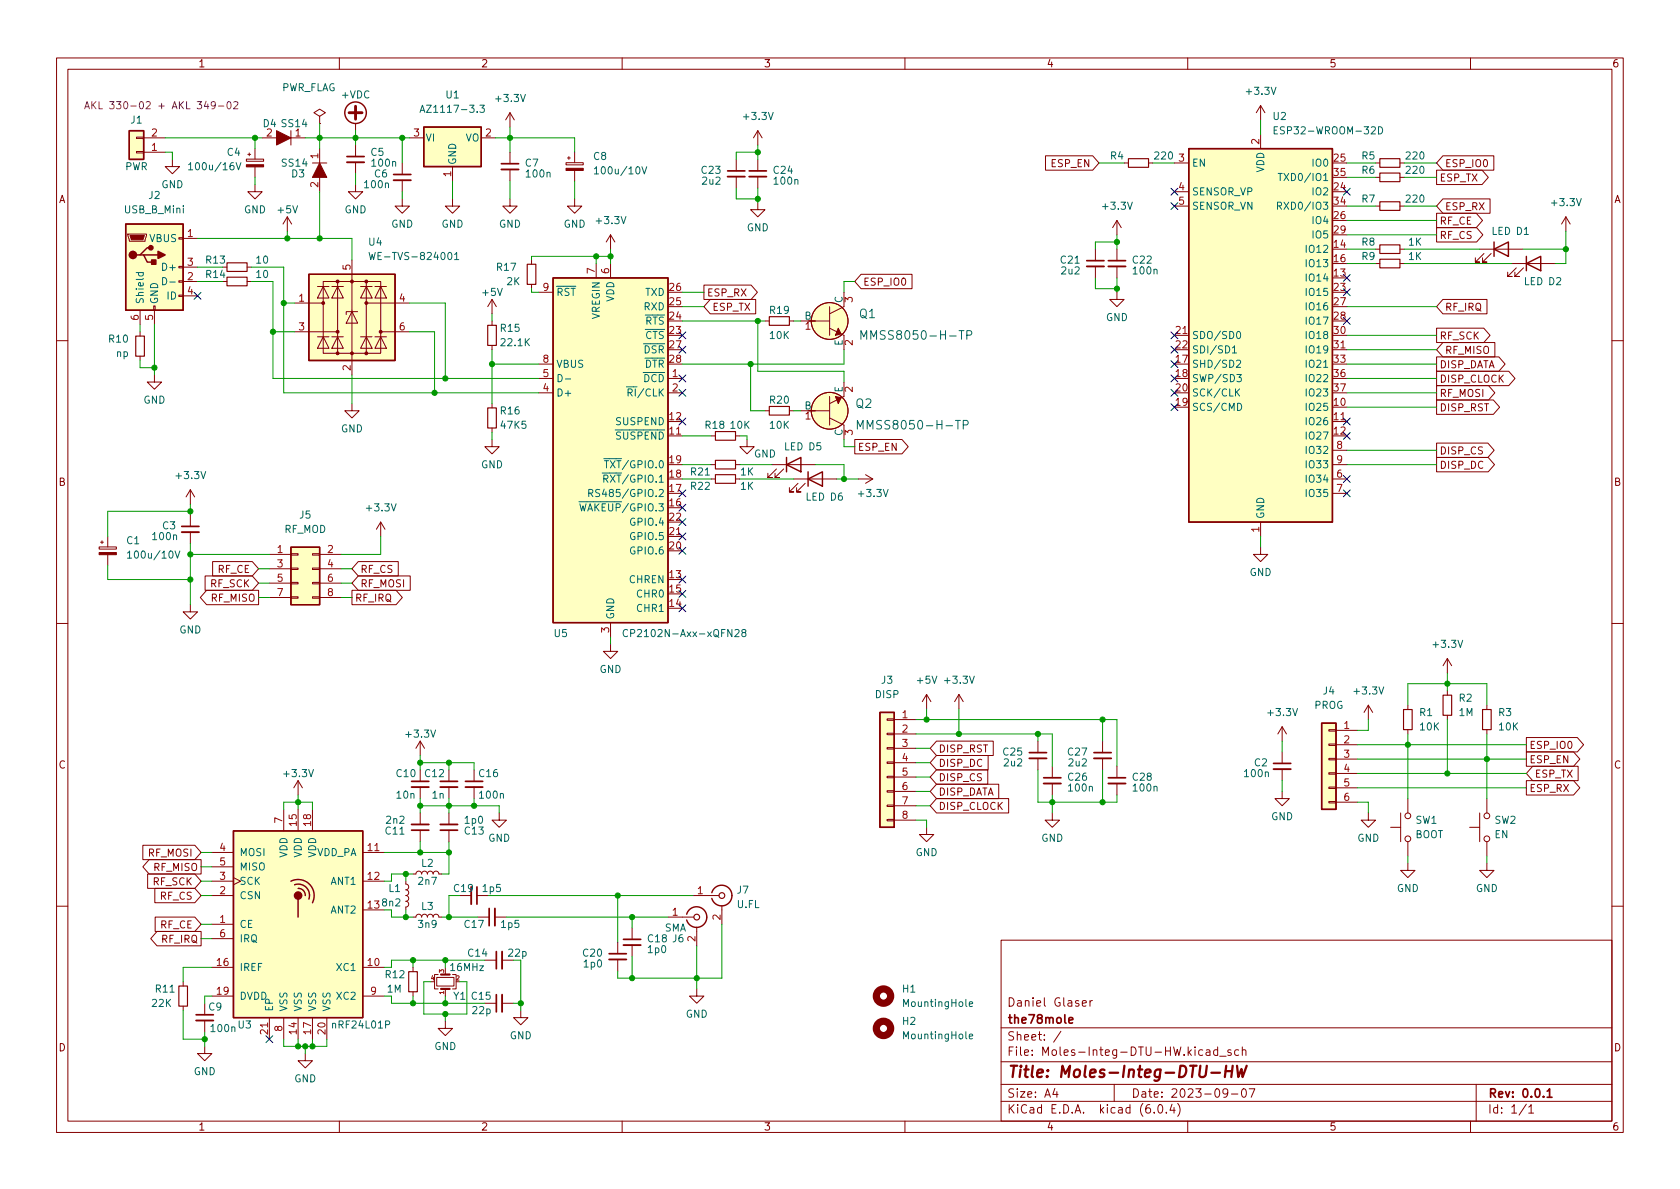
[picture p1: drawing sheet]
<svg xmlns="http://www.w3.org/2000/svg" width="297mm" height="210mm" viewBox="0 0 297 210" stroke-linecap="round" stroke-linejoin="round" font-family="sans-serif">
<defs><g id="words">
<text font-size="2.8" fill="#840000" x="178" y="190.6">Title: Moles-Integ-DTU-HW</text>
<g font-size="2.1" fill="#006464">
<text x="152" y="56.3">Q1</text>
<text x="153.6" y="60.1">MMSS8050-H-TP</text>
<text x="151.3" y="72.1">Q2</text>
<text x="153" y="75.9">MMSS8050-H-TP</text>
</g>
<g font-size="2.1" fill="#840000">
<text x="178" y="178">Daniel Glaser</text>
<text x="178" y="184">Sheet: /</text>
<text x="178" y="181">the78mole</text>
<text x="178" y="186.7">File: Moles-Integ-DTU-HW.kicad_sch</text>
<text x="178" y="196.9">KiCad E.D.A. kicad (6.0.4)</text>
<text x="178" y="194.1">Size: A4</text>
<text x="200" y="194.1">Date: 2023-09-07</text>
<text x="263" y="194.1">Rev: 0.0.1</text>
<text x="263" y="196.9">Id: 1/1</text>
</g>
<g font-size="1.8" fill="#840000">
<text x="35" y="11.9">1</text>
<text x="85" y="11.9">2</text>
<text x="135" y="11.9">3</text>
<text x="185" y="11.9">4</text>
<text x="235" y="11.9">5</text>
<text x="285" y="11.9">6</text>
<text x="185.9" y="29.5">ESP_EN</text>
<text x="255.4" y="29.5">ESP_IO0</text>
<text x="10.3" y="35.9">A</text>
<text x="254.5" y="32.1">ESP_TX</text>
<text x="285.3" y="35.9">A</text>
<text x="254.5" y="39.7">RF_CE</text>
<text x="255.4" y="37.2">ESP_RX</text>
<text x="254.5" y="42.2">RF_CS</text>
<text x="124.9" y="52.4">ESP_RX</text>
<text x="152.6" y="50.5">ESP_IO0</text>
<text x="125.9" y="54.9">ESP_TX</text>
<text x="255.4" y="54.9">RF_IRQ</text>
<text x="254.5" y="65.1">DISP_DATA</text>
<text x="254.5" y="60">RF_SCK</text>
<text x="255.4" y="62.6">RF_MISO</text>
<text x="254.5" y="70.2">RF_MOSI</text>
<text x="254.5" y="67.6">DISP_CLOCK</text>
<text x="254.5" y="72.7">DISP_RST</text>
<text x="151.6" y="79.7">ESP_EN</text>
<text x="254.5" y="80.3">DISP_CS</text>
<text x="254.5" y="82.9">DISP_DC</text>
<text x="10.3" y="85.9">B</text>
<text x="285.3" y="85.9">B</text>
<text x="38.5" y="101.3">RF_CE</text>
<text x="63.7" y="101.3">RF_CS</text>
<text x="37.2" y="103.8">RF_SCK</text>
<text x="37.4" y="106.4">RF_MISO</text>
<text x="62.7" y="106.4">RF_IRQ</text>
<text x="63.7" y="103.8">RF_MOSI</text>
<text x="10.3" y="135.9">C</text>
<text x="165.9" y="135.6">DISP_DC</text>
<text x="165.9" y="133.1">DISP_RST</text>
<text x="270.4" y="135">ESP_EN</text>
<text x="270.4" y="132.4">ESP_IO0</text>
<text x="271.3" y="137.5">ESP_TX</text>
<text x="285.3" y="135.9">C</text>
<text x="165.9" y="138.1">DISP_CS</text>
<text x="165.9" y="140.7">DISP_DATA</text>
<text x="165.9" y="143.2">DISP_CLOCK</text>
<text x="270.4" y="140">ESP_RX</text>
<text x="26.3" y="151.5">RF_MOSI</text>
<text x="27.2" y="154">RF_MISO</text>
<text x="27.1" y="156.5">RF_SCK</text>
<text x="28.3" y="159.1">RF_CS</text>
<text x="28.3" y="164.2">RF_CE</text>
<text x="28.6" y="166.7">RF_IRQ</text>
<text x="10.3" y="185.9">D</text>
<text x="285.3" y="185.9">D</text>
<text x="35" y="199.9">1</text>
<text x="85" y="199.9">2</text>
<text x="135" y="199.9">3</text>
<text x="185" y="199.9">4</text>
<text x="235" y="199.9">5</text>
<text x="285" y="199.9">6</text>
</g>
<g font-size="1.8" fill="#006464">
<text x="49.6" y="16.1">PWR_FLAG</text>
<text x="60.5" y="17.4">+VDC</text>
<text x="78.9" y="17.4">U1</text>
<text x="220.5" y="16.8">+3.3V</text>
<text x="23.1" y="21.8">J1</text>
<text x="46.5" y="22.5">D4 SS14</text>
<text x="75.3" y="19.9">AZ1117-3.3</text>
<text x="87.8" y="18">+3.3V</text>
<text x="131.6" y="21.2">+3.3V</text>
<text x="225.1" y="21.2">U2</text>
<text x="226.3" y="23.7">ESP32-WROOM-32D</text>
<text x="40.2" y="27.6">C4</text>
<text x="49.9" y="29.5">SS14</text>
<text x="65.6" y="27.6">C5</text>
<text x="65.9" y="29.5">100n</text>
<text x="75.2" y="25">VI</text>
<text x="80.6" y="29.2" transform="rotate(-90 80.6 29.2)">GND</text>
<text x="82.3" y="25">VO</text>
<text x="92.9" y="29.5">C7</text>
<text x="105" y="28.3">C8</text>
<text x="196.4" y="28.2">R4</text>
<text x="204.3" y="28.2">220</text>
<text x="210.7" y="29.5">EN</text>
<text x="232.2" y="29.5">IO0</text>
<text x="240.8" y="28.2">R5</text>
<text x="248.7" y="28.2">220</text>
<text x="22.1" y="30.1">PWR</text>
<text x="26.3" y="35.2">J2</text>
<text x="28.5" y="33.3">GND</text>
<text x="34.1" y="30.1">100u/16V</text>
<text x="51.6" y="31.4">D3</text>
<text x="64.6" y="33.3">100n</text>
<text x="66.2" y="31.4">C6</text>
<text x="93.2" y="31.4">100n</text>
<text x="105.8" y="30.8">100u/10V</text>
<text x="124.1" y="30.7">C23</text>
<text x="124.2" y="32.6">2u2</text>
<text x="136.8" y="30.7">C24</text>
<text x="137" y="32.6">100n</text>
<text x="210.7" y="34.5">SENSOR_VP</text>
<text x="223.5" y="30.5" transform="rotate(-90 223.5 30.5)">VDD</text>
<text x="227.2" y="32">TXD0/IO1</text>
<text x="232.2" y="34.5">IO2</text>
<text x="240.8" y="30.7">R6</text>
<text x="240.8" y="35.8">R7</text>
<text x="248.7" y="30.7">220</text>
<text x="248.7" y="35.8">220</text>
<text x="22" y="37.7">USB_B_Mini</text>
<text x="43.1" y="37.7">GND</text>
<text x="49.2" y="37.7">+5V</text>
<text x="60.9" y="37.7">GND</text>
<text x="69.2" y="40.3">GND</text>
<text x="78" y="40.3">GND</text>
<text x="88.2" y="40.3">GND</text>
<text x="99.6" y="40.3">GND</text>
<text x="105.6" y="39.6">+3.3V</text>
<text x="132" y="40.9">GND</text>
<text x="195.1" y="37.1">+3.3V</text>
<text x="210.7" y="37.1">SENSOR_VN</text>
<text x="227" y="37.1">RXD0/IO3</text>
<text x="232.2" y="39.6">IO4</text>
<text x="263.7" y="41.5">LED D1</text>
<text x="274.5" y="36.4">+3.3V</text>
<text x="26.5" y="42.8">VBUS</text>
<text x="29.1" y="47.9">D+</text>
<text x="36.5" y="46.6">R13</text>
<text x="45.4" y="46.6">10</text>
<text x="65.2" y="43.4">U4</text>
<text x="66.5" y="46">WE-TVS-824001</text>
<text x="87.9" y="47.9">R17</text>
<text x="187.6" y="46.6">C21</text>
<text x="200.3" y="46.6">C22</text>
<text x="231.2" y="44.7">IO12</text>
<text x="231.2" y="47.2">IO13</text>
<text x="232.2" y="42.2">IO5</text>
<text x="240.8" y="46">R9</text>
<text x="240.8" y="43.4">R8</text>
<text x="249.1" y="46">1K</text>
<text x="249.1" y="43.4">1K</text>
<text x="25.4" y="53.8" transform="rotate(-90 25.4 53.8)">Shield</text>
<text x="27.9" y="53.8" transform="rotate(-90 27.9 53.8)">GND</text>
<text x="29.6" y="53">ID</text>
<text x="36.5" y="49.1">R14</text>
<text x="45.4" y="49.1">10</text>
<text x="85.4" y="52.3">+5V</text>
<text x="89.6" y="50.4">2K</text>
<text x="98.3" y="52.3">~{RST}</text>
<text x="108.6" y="53.4" transform="rotate(-90 108.6 53.4)">VDD</text>
<text x="114.1" y="52.3">TXD</text>
<text x="149" y="53.6" transform="rotate(-90 149 53.6)">C</text>
<text x="187.7" y="48.5">2u2</text>
<text x="200.5" y="48.5">100n</text>
<text x="231.2" y="49.8">IO14</text>
<text x="231.2" y="52.3">IO15</text>
<text x="269.4" y="50.4">LED D2</text>
<text x="88.6" y="58.7">R15</text>
<text x="106" y="56.4" transform="rotate(-90 106 56.4)">VREGIN</text>
<text x="112.7" y="59.9">~{CTS}</text>
<text x="112.7" y="57.4">~{RTS}</text>
<text x="113.9" y="54.9">RXD</text>
<text x="136.2" y="55.5">R19</text>
<text x="136.2" y="59.9">10K</text>
<text x="142.2" y="56.5">B</text>
<text x="195.5" y="56.8">GND</text>
<text x="210.7" y="59.9">SDO/SD0</text>
<text x="231.2" y="54.9">IO16</text>
<text x="231.2" y="57.4">IO17</text>
<text x="231.2" y="59.9">IO18</text>
<text x="19.3" y="60.6">R10</text>
<text x="20.6" y="63.1">np</text>
<text x="88.7" y="61.2">22.1K</text>
<text x="98.3" y="65">VBUS</text>
<text x="112.5" y="62.5">~{DSR}</text>
<text x="112.6" y="65">~{DTR}</text>
<text x="149" y="61.2" transform="rotate(-90 149 61.2)">E</text>
<text x="210.7" y="65">SHD/SD2</text>
<text x="210.7" y="62.5">SDI/SD1</text>
<text x="231.2" y="62.5">IO19</text>
<text x="231.2" y="65">IO21</text>
<text x="25.3" y="71.4">GND</text>
<text x="98.3" y="70.1">D+</text>
<text x="110.3" y="70.1">~{RI}/CLK</text>
<text x="112.4" y="67.6">~{DCD}</text>
<text x="136.2" y="71.4">R20</text>
<text x="149" y="69.4" transform="rotate(-90 149 69.4)">E</text>
<text x="210.7" y="67.6">SWP/SD3</text>
<text x="210.7" y="70.1">SCK/CLK</text>
<text x="231.2" y="67.6">IO22</text>
<text x="231.2" y="70.1">IO23</text>
<text x="60.3" y="76.4">GND</text>
<text x="88.6" y="73.3">R16</text>
<text x="88.7" y="75.8">47K5</text>
<text x="107.7" y="77.7">~{SUSPEND}</text>
<text x="109.1" y="75.2">SUSPEND</text>
<text x="124.8" y="75.8">R18</text>
<text x="129.2" y="75.8">10K</text>
<text x="136.2" y="75.8">10K</text>
<text x="142.2" y="72.4">B</text>
<text x="149" y="77.1" transform="rotate(-90 149 77.1)">C</text>
<text x="210.7" y="72.6">SCS/CMD</text>
<text x="231.2" y="72.6">IO25</text>
<text x="231.2" y="75.2">IO26</text>
<text x="231.2" y="77.7">IO27</text>
<text x="85" y="82.8">GND</text>
<text x="106.5" y="82.8">~{TXT}/GPIO.0</text>
<text x="133.3" y="80.9">GND</text>
<text x="138.6" y="79.6">LED D5</text>
<text x="231.2" y="80.3">IO32</text>
<text x="231.2" y="82.8">IO33</text>
<text x="31.3" y="84.7">+3.3V</text>
<text x="105.8" y="87.9">RS485/GPIO.2</text>
<text x="106.3" y="85.3">~{RXT}/GPIO.1</text>
<text x="122.2" y="86.6">R22</text>
<text x="122.2" y="84.1">R21</text>
<text x="130.9" y="86.6">1K</text>
<text x="130.9" y="84.1">1K</text>
<text x="142.4" y="88.5">LED D6</text>
<text x="152" y="87.9">+3.3V</text>
<text x="231.2" y="85.3">IO34</text>
<text x="231.2" y="87.9">IO35</text>
<text x="27.1" y="95.5">100n</text>
<text x="28.8" y="93.6">C3</text>
<text x="50.2" y="94.2">RF_MOD</text>
<text x="53" y="91.7">J5</text>
<text x="65" y="90.4">+3.3V</text>
<text x="102" y="90.4">~{WAKEUP}/GPIO.3</text>
<text x="111.7" y="95.5">GPIO.5</text>
<text x="111.7" y="93">GPIO.4</text>
<text x="223.5" y="91.8" transform="rotate(-90 223.5 91.8)">GND</text>
<text x="22.4" y="96.2">C1</text>
<text x="23.3" y="98.8">100u/10V</text>
<text x="111.7" y="98">GPIO.6</text>
<text x="220.9" y="101.8">GND</text>
<text x="111.3" y="103.1">CHREN</text>
<text x="112.8" y="105.7">CHR0</text>
<text x="31.7" y="112">GND</text>
<text x="98" y="112.6">U5</text>
<text x="108.6" y="109.6" transform="rotate(-90 108.6 109.6)">GND</text>
<text x="111.6" y="112.6">CP2102N-Axx-xQFN28</text>
<text x="112.8" y="108.2">CHR1</text>
<text x="106" y="119">GND</text>
<text x="253.6" y="114.5">+3.3V</text>
<text x="154.8" y="123.4">DISP</text>
<text x="155.9" y="120.9">J3</text>
<text x="162.2" y="120.9">+5V</text>
<text x="167.2" y="120.9">+3.3V</text>
<text x="232.3" y="125.3">PROG</text>
<text x="234" y="122.8">J4</text>
<text x="239.6" y="122.8">+3.3V</text>
<text x="258" y="124.1">R2</text>
<text x="72" y="130.4">+3.3V</text>
<text x="224.4" y="126.6">+3.3V</text>
<text x="251" y="126.6">R1</text>
<text x="251.1" y="129.2">10K</text>
<text x="258" y="126.6">1M</text>
<text x="265" y="126.6">R3</text>
<text x="265.1" y="129.2">10K</text>
<text x="50.4" y="137.4">+3.3V</text>
<text x="70.2" y="137.4">C10</text>
<text x="75.2" y="137.4">C12</text>
<text x="84.8" y="137.4">C16</text>
<text x="177.4" y="133.6">C25</text>
<text x="177.6" y="135.5">2u2</text>
<text x="188.9" y="133.6">C27</text>
<text x="189" y="135.5">2u2</text>
<text x="220.2" y="137.4">100n</text>
<text x="221.8" y="135.5">C2</text>
<text x="70.2" y="141.2">10n</text>
<text x="76.4" y="141.2">1n</text>
<text x="84.9" y="141.2">100n</text>
<text x="188.9" y="138">C26</text>
<text x="189" y="140">100n</text>
<text x="200.3" y="138">C28</text>
<text x="200.5" y="140">100n</text>
<text x="68.2" y="147.6">C11</text>
<text x="68.4" y="145.7">2n2</text>
<text x="82.2" y="147.6">C13</text>
<text x="82.3" y="145.7">1p0</text>
<text x="86.3" y="148.8">GND</text>
<text x="184.1" y="148.8">GND</text>
<text x="224.7" y="145">GND</text>
<text x="240" y="148.8">GND</text>
<text x="250.2" y="148.2">BOOT</text>
<text x="250.3" y="145.7">SW1</text>
<text x="264.3" y="148.2">EN</text>
<text x="264.3" y="145.7">SW2</text>
<text x="42.3" y="151.4">MOSI</text>
<text x="42.3" y="153.9">MISO</text>
<text x="50.8" y="151.7" transform="rotate(-90 50.8 151.7)">VDD</text>
<text x="53.3" y="151.7" transform="rotate(-90 53.3 151.7)">VDD</text>
<text x="55.9" y="151.7" transform="rotate(-90 55.9 151.7)">VDD</text>
<text x="55.9" y="151.4">VDD_PA</text>
<text x="74.5" y="153.3">L2</text>
<text x="161.9" y="151.4">GND</text>
<text x="42.3" y="159">CSN</text>
<text x="42.3" y="156.5">SCK</text>
<text x="58.5" y="156.5">ANT1</text>
<text x="58.5" y="161.5">ANT2</text>
<text x="68.7" y="157.7">L1</text>
<text x="74" y="156.5">2n7</text>
<text x="74.5" y="160.9">L3</text>
<text x="80.3" y="157.7">C19</text>
<text x="85.4" y="157.7">1p5</text>
<text x="130.3" y="160.6">U.FL</text>
<text x="130.4" y="158">J7</text>
<text x="247" y="157.7">GND</text>
<text x="260.9" y="157.7">GND</text>
<text x="42.3" y="164.1">CE</text>
<text x="42.3" y="166.6">IRQ</text>
<text x="74" y="164.1">3n9</text>
<text x="82.2" y="164.1">C17</text>
<text x="88.7" y="164.1">1p5</text>
<text x="114.6" y="166.6">C18 J6</text>
<text x="117.5" y="164.7">SMA</text>
<text x="42.3" y="171.7">IREF</text>
<text x="59.7" y="171.7">XC1</text>
<text x="68.2" y="173">R12</text>
<text x="79.7" y="171.7">16MHz</text>
<text x="82.8" y="169.2">C14</text>
<text x="103.1" y="169.2">C20</text>
<text x="103.3" y="171.1">1p0</text>
<text x="114.6" y="168.5">1p0</text>
<text x="26.9" y="178">22K</text>
<text x="27.6" y="175.5">R11</text>
<text x="36.9" y="178.7">C9</text>
<text x="42.3" y="176.8">DVDD</text>
<text x="48.3" y="178.9" transform="rotate(-90 48.3 178.9)">EP</text>
<text x="50.8" y="178.9" transform="rotate(-90 50.8 178.9)">VSS</text>
<text x="53.3" y="178.9" transform="rotate(-90 53.3 178.9)">VSS</text>
<text x="55.9" y="178.9" transform="rotate(-90 55.9 178.9)">VSS</text>
<text x="58.4" y="178.9" transform="rotate(-90 58.4 178.9)">VSS</text>
<text x="59.7" y="176.8">XC2</text>
<text x="68.5" y="175.5">1M</text>
<text x="80.2" y="176.8">Y1</text>
<text x="83.4" y="176.8">C15</text>
<text x="83.6" y="179.3">22p</text>
<text x="121.2" y="180">GND</text>
<text x="159.6" y="175.5">H1</text>
<text x="159.9" y="178">MountingHole</text>
<text x="37.4" y="182.5">100n</text>
<text x="42.1" y="181.9">U3</text>
<text x="59" y="181.9">nRF24L01P</text>
<text x="76.8" y="185.7">GND</text>
<text x="90.1" y="183.8">GND</text>
<text x="159.6" y="181.2">H2</text>
<text x="159.9" y="183.8">MountingHole</text>
<text x="34.2" y="190.1">GND</text>
<text x="52" y="191.4">GND</text>
</g>
<text font-size="1.8" fill="#840084" x="17.9" y="19.3">AKL 330-02 + AKL 349-02</text>
<g font-size="1.8" fill="#a90000">
<text x="26.8" y="26.7">1</text>
<text x="26.8" y="24.1">2</text>
<text x="47.1" y="24.1">2</text>
<text x="52.2" y="24.1">1</text>
<text x="56.3" y="28" transform="rotate(-90 56.3 28)">1</text>
<text x="73.2" y="24.1">3</text>
<text x="85.9" y="24.1">2</text>
<text x="208.4" y="28.6">3</text>
<text x="222.6" y="25.5" transform="rotate(-90 222.6 25.5)">2</text>
<text x="235.9" y="28.6">25</text>
<text x="56.3" y="33.1" transform="rotate(-90 56.3 33.1)">2</text>
<text x="79.8" y="31.2" transform="rotate(-90 79.8 31.2)">1</text>
<text x="208.4" y="33.6">4</text>
<text x="235.9" y="33.6">24</text>
<text x="235.9" y="31.1">35</text>
<text x="33.2" y="41.9">1</text>
<text x="208.4" y="36.2">5</text>
<text x="235.9" y="38.7">26</text>
<text x="235.9" y="41.3">29</text>
<text x="235.9" y="36.2">34</text>
<text x="33.2" y="47">3</text>
<text x="62" y="47.7" transform="rotate(-90 62 47.7)">5</text>
<text x="235.9" y="43.8">14</text>
<text x="235.9" y="46.3">16</text>
<text x="33.2" y="49.5">2</text>
<text x="33.2" y="52.1">4</text>
<text x="52.8" y="53.3">1</text>
<text x="70.6" y="53.3">4</text>
<text x="96" y="51.4">9</text>
<text x="105.2" y="48.4" transform="rotate(-90 105.2 48.4)">7</text>
<text x="107.7" y="48.4" transform="rotate(-90 107.7 48.4)">6</text>
<text x="118.4" y="54">25</text>
<text x="118.4" y="51.4">26</text>
<text x="150.7" y="53.4" transform="rotate(-90 150.7 53.4)">3</text>
<text x="235.9" y="48.9">13</text>
<text x="235.9" y="51.4">23</text>
<text x="235.9" y="54">27</text>
<text x="24.5" y="56.6" transform="rotate(-90 24.5 56.6)">6</text>
<text x="27.1" y="56.6" transform="rotate(-90 27.1 56.6)">5</text>
<text x="52.8" y="58.4">3</text>
<text x="70.6" y="58.4">6</text>
<text x="118.4" y="59">23</text>
<text x="118.4" y="56.5">24</text>
<text x="142.4" y="58.3">1</text>
<text x="207.9" y="59">21</text>
<text x="235.9" y="56.5">28</text>
<text x="235.9" y="59">30</text>
<text x="62" y="65.5" transform="rotate(-90 62 65.5)">2</text>
<text x="96" y="64.1">8</text>
<text x="118.4" y="61.6">27</text>
<text x="118.4" y="64.1">28</text>
<text x="150.7" y="61.1" transform="rotate(-90 150.7 61.1)">2</text>
<text x="207.9" y="64.1">17</text>
<text x="207.9" y="61.6">22</text>
<text x="235.9" y="61.6">31</text>
<text x="235.9" y="64.1">33</text>
<text x="96" y="69.2">4</text>
<text x="96" y="66.7">5</text>
<text x="118.9" y="66.7">1</text>
<text x="118.9" y="69.2">2</text>
<text x="150.7" y="69.3" transform="rotate(-90 150.7 69.3)">2</text>
<text x="207.9" y="66.7">18</text>
<text x="207.9" y="71.7">19</text>
<text x="207.9" y="69.2">20</text>
<text x="235.9" y="71.7">10</text>
<text x="235.9" y="66.7">36</text>
<text x="235.9" y="69.2">37</text>
<text x="118.4" y="76.8">11</text>
<text x="118.4" y="74.3">12</text>
<text x="142.4" y="74.2">1</text>
<text x="150.7" y="76.9" transform="rotate(-90 150.7 76.9)">3</text>
<text x="235.9" y="74.3">11</text>
<text x="235.9" y="76.8">12</text>
<text x="118.4" y="81.9">19</text>
<text x="236.4" y="79.4">8</text>
<text x="236.4" y="81.9">9</text>
<text x="118.4" y="89.5">16</text>
<text x="118.4" y="87">17</text>
<text x="118.4" y="84.4">18</text>
<text x="236.4" y="84.4">6</text>
<text x="236.4" y="87">7</text>
<text x="118.4" y="94.6">21</text>
<text x="118.4" y="92.1">22</text>
<text x="222.6" y="94.1" transform="rotate(-90 222.6 94.1)">1</text>
<text x="49" y="97.8">1</text>
<text x="49" y="100.3">3</text>
<text x="57.9" y="97.8">2</text>
<text x="57.9" y="100.3">4</text>
<text x="118.4" y="97.1">20</text>
<text x="49" y="102.9">5</text>
<text x="49" y="105.4">7</text>
<text x="57.9" y="102.9">6</text>
<text x="57.9" y="105.4">8</text>
<text x="118.4" y="102.2">13</text>
<text x="118.4" y="107.3">14</text>
<text x="118.4" y="104.8">15</text>
<text x="107.7" y="111.9" transform="rotate(-90 107.7 111.9)">3</text>
<text x="159.5" y="127">1</text>
<text x="159.5" y="129.5">2</text>
<text x="237.6" y="128.9">1</text>
<text x="237.6" y="131.4">2</text>
<text x="159.5" y="132.1">3</text>
<text x="159.5" y="134.6">4</text>
<text x="159.5" y="137.2">5</text>
<text x="237.6" y="134">3</text>
<text x="237.6" y="136.5">4</text>
<text x="159.5" y="139.7">6</text>
<text x="159.5" y="142.2">7</text>
<text x="237.6" y="139.1">5</text>
<text x="237.6" y="141.6">6</text>
<text x="49.9" y="145.5" transform="rotate(-90 49.9 145.5)">7</text>
<text x="52.5" y="146" transform="rotate(-90 52.5 146)">15</text>
<text x="55" y="146" transform="rotate(-90 55 146)">18</text>
<text x="159.5" y="144.8">8</text>
<text x="38.9" y="155.6">3</text>
<text x="38.9" y="150.5">4</text>
<text x="38.9" y="153">5</text>
<text x="65.1" y="150.5">11</text>
<text x="65.1" y="155.6">12</text>
<text x="38.9" y="158.1">2</text>
<text x="65.1" y="160.6">13</text>
<text x="118.9" y="161.9">1</text>
<text x="123.3" y="158.1">1</text>
<text x="38.9" y="163.2">1</text>
<text x="38.9" y="165.7">6</text>
<text x="122.9" y="166.5" transform="rotate(-90 122.9 166.5)">2</text>
<text x="127.4" y="162.7" transform="rotate(-90 127.4 162.7)">2</text>
<text x="38.4" y="170.8">16</text>
<text x="65.1" y="170.8">10</text>
<text x="38.4" y="175.9">19</text>
<text x="65.5" y="175.9">9</text>
<text x="47.4" y="182.8" transform="rotate(-90 47.4 182.8)">21</text>
<text x="49.9" y="182.4" transform="rotate(-90 49.9 182.4)">8</text>
<text x="52.5" y="182.8" transform="rotate(-90 52.5 182.8)">14</text>
<text x="55" y="182.8" transform="rotate(-90 55 182.8)">17</text>
<text x="57.5" y="182.8" transform="rotate(-90 57.5 182.8)">20</text>
</g>
<g font-size="1.8" fill="#009600">
<text x="67.6" y="160.3">8n2</text>
<text x="90" y="169.2">22p</text>
</g>
<g font-size="1.1" fill="#a90000">
<text x="76.2" y="173.3">4</text>
<text x="78.5" y="172" transform="rotate(-90 78.5 172)">3</text>
<text x="80.7" y="173.3">2</text>
<text x="78.5" y="175.8" transform="rotate(-90 78.5 175.8)">1</text>
</g>
</g></defs>
<g fill="none" stroke="#840000" stroke-width=".18">
<path d="M10 10.2h277v190.1h-277zM12 12.2h273v186.1h-273zM60 10.2v2M90.2 19.9v2.6M90.2 19.9l-.8 1.3M90.2 19.9l.7 1.3M110 10.2v2M160 10.2v2M210 10.2v2M222.9 18.7v2.5M222.9 18.7l-.8 1.2M222.9 18.7l.7 1.2"/>
<path d="M260 10.2v2M24.1 24.3h1.3v.2h-1.3zM24.1 26.8h1.3v.2h-1.3zM25.4 24.4h3.8M25.4 26.9h3.8M30.5 28.2v1.3h1.2l-1.2 1.2-1.3-1.2h1.3M43.6 28.1h3v.4h-3zM43.8 27.3h.5M44.1 27v.6M45.1 32.6v1.3h1.3l-1.3 1.3-1.3-1.3h1.3M45.1 26.3v1.8M45.1 29.5v1.9"/>
<path d="M46.4 24.4h7.6M50.8 38.3l-.8 1.3M50.8 38.3v2.6M50.8 38.3l.8 1.3M51.4 23.1v2.5M55.2 28.8h2.6M56.5 20.6l1-.7-1-.6-1 .6 1 .7v1.2M56.5 21.8h.1M56.5 26.3v7.6M62.9 32.6v1.3h1.2l-1.2 1.3-1.3-1.3h1.3M62.9 21.8v1.3M62.9 25.6v2.1"/>
<path d="M62.9 28.7v2M71.1 35.2v1.2h1.3l-1.3 1.3-1.3-1.3h1.3M71.1 28.8v2.1M71.1 31.9v2M72.4 24.4h2.5M80 35.2v1.2h1.3l-1.3 1.3-1.3-1.3h1.3M80 29.5v2.5M85.1 24.4h2.5M90.2 35.2v1.2h1.2l-1.2 1.3-1.3-1.3h1.3M90.2 26.9v2.1M90.2 30v2M100.1 28.8h3v.4h-3z"/>
<path d="M100.3 27.9h.5M100.6 27.7v.5M101.6 35.2v1.2h1.3l-1.3 1.3-1.3-1.3h1.3M101.6 26.9v1.9M101.6 30.1v1.9M130.2 28.2v2M130.2 31.2v2.1M134 35.8v1.3h1.3l-1.3 1.2-1.3-1.2h1.3M134 23.1v2.5M134 28.2v2M134 31.2v2.1M134 23.1l-.8 1.3"/>
<path d="M134 23.1l.7 1.3M184.9 27.6h8.3l1.1 1.2-1.1 1.3h-8.3zM197.5 39l-.8 1.3M197.5 39v2.5M197.5 39l.7 1.3M198.8 28.8h.7M203.1 28.8h.7M207.6 28.8h2.6M207.6 33.9h2.6M207.6 36.4h2.6M222.9 23.7v2.6M243.2 28.8h.8"/>
<path d="M243.2 36.4h.8M243.2 31.4h.8M247.5 28.8h.8M247.5 36.4h.8M247.5 31.4h.8M254 37.7h7l1.1 1.3-1.1 1.3h-7zM254 30.1h8l1.2 1.3-1.2 1.2h-8zM255.1 35.2h8.4v2.5h-8.4l-1.1-1.3zM255.1 27.6h9v2.5h-9l-1.1-1.3zM276.9 38.3l-.8 1.3M276.9 38.3v2.6M276.9 38.3l.7 1.3"/>
<path d="M22.6 41.4h3.3v.3l-.2 1h-2.8zM24.8 54.9v2.5M24.8 58.7v.7M27.2 54.1h.2v.8h-.2zM27.3 54.9v2.5M31.6 52.2h.8v.2h-.8zM31.6 49.7h.8v.2h-.8zM31.6 47.1h.8v.3h-.8zM31.6 42h.8v.3h-.8zM32.4 42.2h2.5M32.4 49.8h2.5M32.4 47.2h2.5"/>
<path d="M32.4 52.3h2.5M39.4 49.8h.7M43.7 49.8h.7M43.7 47.2h.7M52.1 53.6h5M52.1 58.7h7.6M56.1 59.6h2.1M56.1 50.7h2.1M57.1 59.6l1.1 2h-2.1zM57.1 50.7l1.1 2h-2.1zM58.7 59.6h2M58.7 50.7h2"/>
<path d="M59.7 49.8h5.1v12.7h-5.1zM59.7 59.6l1 2h-2zM59.7 50.7l1 2h-2zM59.7 49.8h-2.6v12.7h2.6M62.2 55.1l1 2h-2zM62.2 46v20.3M63.2 55.1h-2v.5M63.8 59.6h2M63.8 50.7h2M64.8 49.8h2.5v12.7h-2.5M64.8 59.6l1 2h-2zM64.8 50.7l1 2h-2z"/>
<path d="M64.8 53.6h7.6M66.3 59.6h2M66.3 50.7h2M67.3 59.6l1 2h-2zM67.3 50.7l1 2h-2zM67.3 58.7h5.1M87 53v2.5M87 56.8v.7M87 53l-.8 1.2M87 53l.8 1.2M94 46v.7M94 50.3v.7"/>
<path d="M95.2 51.7h2.6M105.4 46.6v2.5M107.9 41.5v2.6M107.9 46.6v2.5M107.9 41.5l-.7 1.3M107.9 41.5l.8 1.3M124.5 50.4h8.3l1.1 1.3-1.1 1.3h-8.3zM125.6 53h8v2.5h-8l-1.1-1.3zM135.3 56.8h.7M139.6 56.8h.7M141.6 56.8h5.1M146.7 54.2v5.1"/>
<path d="M146.7 58l2.5 1.3v2.5M149.2 51.7v2.5l-2.5 1.3M152.2 48.5h9.1v2.5h-9.1l-1.1-1.2zM193.7 44.1v2M193.7 47.1v2M197.5 51.7v1.3h1.3l-1.3 1.2-1.3-1.2h1.3M197.5 44.1v2M197.5 47.1v2M207.6 59.3h2.6M243.2 44.1h.8M243.2 46.6h.8M247.5 44.1h.8"/>
<path d="M247.5 46.6h.8M254 40.3h7.1l1.1 1.2-1.1 1.3h-7.1zM254 58h8.3l1.2 1.3-1.2 1.3h-8.3zM255.1 53h7.8v2.5h-7.8l-1.1-1.3zM261.6 44.1h7.6M262.4 44.8l-1.5 1.5h.7h-.7v-.7M263.7 44.8l-1.6 1.5h.8h-.8v-.7M267.3 46.6h7.7M268.1 47.4l-1.5 1.5h.7h-.7v-.8M269.4 47.4l-1.6 1.5h.8h-.8v-.8M10 60.2h2M24.8 63v.7"/>
<path d="M27.3 66.3v1.3h1.3l-1.3 1.2-1.3-1.2h1.3M62.2 71.4v1.2h1.3l-1.3 1.3-1.2-1.3h1.2M87 77.7v1.3h1.3l-1.3 1.3-1.3-1.3h1.3M87 61.1v.7M87 71.4v.7M87 75.7v.7M95.2 66.9h2.6M95.2 69.5h2.6M95.2 64.4h2.6M118.1 66.9h2.5M118.1 77.1h2.5M118.1 69.5h2.5"/>
<path d="M125.7 77.1h.8M130 77.1h.8M132.1 77.7v1.3h1.2l-1.2 1.3-1.3-1.3h1.3M135.3 72.6h.7M139.6 72.6h.7M141.6 72.6h5.1M146.7 73.9l2.5 1.3v2.5M146.7 70.1v5.1M149.2 67.6v2.5l-2.5 1.3M151.1 77.7h8.4l1.1 1.3-1.1 1.3h-8.4zM235.6 74.5h2.5M235.6 61.8h2.5"/>
<path d="M235.6 79.6h2.5M254 68.2h9.2l1.1 1.3-1.1 1.2h-9.2zM254 65.7h12.8l1.1 1.2-1.1 1.3h-12.8zM254 70.7h10l1.2 1.3-1.2 1.3h-10zM254 78.4h9.1l1.1 1.2-1.1 1.3h-9.1zM254 63.1h11l1.1 1.3-1.1 1.3h-11zM255.1 60.6h9.2v2.5h-9.2l-1.1-1.3zM285 60.2h2M17.5 96.7h3.1v.4h-3.1zM17.8 95.9h.5M18 95.6v.5M19 94.9v1.8"/>
<path d="M19 98.1v1.8M33.7 86.6v2.5M33.7 91.1v2M33.7 94.1v2M33.7 86.6l-.8 1.3M33.7 86.6l.7 1.3M37.6 99.3h7l1.1 1.3-1.1 1.2h-7zM47.6 98h3.8M51.4 97.9h1.3v.3h-1.3zM55.2 97.9h1.3v.3h-1.3zM56.5 98h3.8M63.3 99.3h7.1v2.5h-7.1l-1.1-1.2z"/>
<path d="M67.3 92.3l-.8 1.3M67.3 92.3v2.6M67.3 92.3l.8 1.3M118.1 94.9h2.5M125.7 84.7h.8M125.7 82.2h.8M130 84.7h.8M130 82.2h.8M136.5 82.2h7.6M137.3 82.9l-1.5 1.5h.7h-.7v-.7M138.6 82.9l-1.6 1.5h.8h-.8v-.7M140.3 84.7h7.7"/>
<path d="M141.1 85.5l-1.5 1.5h.7h-.7v-.8M142.4 85.5l-1.6 1.5h.8h-.8v-.8M151.8 84.7h2.5M153 83.9l1.3 .8M154.3 84.7l-1.3 .8M222.9 96.8v1.2h1.3l-1.3 1.3-1.3-1.3h1.3M222.9 92.3v2.6M235.6 84.7h2.5M235.6 82.2h2.5M235.6 87.2h2.5M254 80.9h9.1l1.1 1.3-1.1 1.2h-9.1zM10 110.2h2"/>
<path d="M33.7 106.9v1.3h1.2l-1.2 1.3-1.3-1.3h1.3M36.3 101.8h8.3l1.1 1.3-1.1 1.3h-8.3zM36.5 104.4h9.2v2.5h-9.2l-1.1-1.2zM47.6 100.6h3.8M47.6 103.1h3.8M47.6 105.7h3.8M51.4 105.5h1.3v.3h-1.3zM51.4 103h1.3v.2h-1.3zM51.4 100.5h1.3v.2h-1.3zM55.2 105.5h1.3v.3h-1.3zM55.2 103h1.3v.2h-1.3zM55.2 100.5h1.3v.2h-1.3z"/>
<path d="M56.5 100.6h3.8M56.5 103.1h3.8M56.5 105.7h3.8M62.2 104.4h7.8l1.1 1.3-1.1 1.2h-7.8zM63.3 101.8h9.2v2.6h-9.2l-1.1-1.3zM107.9 113.9v1.3h1.3l-1.3 1.3-1.2-1.3h1.2M107.9 110.1v2.5M255.9 116.5l-.8 1.2M255.9 116.5v2.5M255.9 116.5l.8 1.2M285 110.2h2M52.7 138v2.6"/>
<path d="M52.7 138l-.8 1.3M52.7 138l.8 1.3M74.3 131.1l-.8 1.2M74.3 131.1v2.5M74.3 136.1v2.1M74.3 139.2v2M74.3 131.1l.8 1.2M79.4 136.1v2.1M79.4 139.2v2M83.8 136.1v2.1M83.8 139.2v2M156.8 139.8h1.3v.3h-1.3z"/>
<path d="M156.8 137.3h1.3v.2h-1.3zM156.8 134.7h1.3v.3h-1.3zM156.8 132.2h1.3v.3h-1.3zM156.8 129.7h1.3v.2h-1.3zM156.8 127.1h1.3v.3h-1.3zM158.1 127.2h3.8M158.1 129.8h3.8M158.1 132.3h3.8M158.1 134.9h3.8M158.1 137.4h3.8M158.1 139.9h3.8M163.8 122.8l-.7 1.3"/>
<path d="M163.8 122.8v2.5M163.8 122.8l.8 1.3M165.6 133.6h9.1v2.5h-9.1l-1.1-1.2zM165.6 136.1h9v2.6h-9l-1.1-1.3zM165.6 131.1h10v2.5h-10l-1.1-1.3zM165.6 138.7h11v2.5h-11l-1.1-1.3zM169.5 122.8l-.7 1.3M169.5 122.8v2.5M169.5 122.8l.8 1.3M183.5 131.1v2M183.5 134.1v2M186.1 135.5v2"/>
<path d="M186.1 138.6v2M194.9 131.1v2M194.9 134.1v2M197.5 135.5v2M197.5 138.6v2M226.7 139.9v1.3h1.3l-1.3 1.3-1.3-1.3h1.3M226.7 128.5v2.6M226.7 133v2M226.7 136v2M226.7 128.5l-.8 1.3M226.7 128.5l.8 1.3M234.9 139.2h1.3v.2h-1.3z"/>
<path d="M234.9 136.6h1.3v.3h-1.3zM234.9 134.1h1.3v.3h-1.3zM234.9 131.6h1.3v.2h-1.3zM234.9 129h1.3v.3h-1.3zM236.2 129.2h3.8M236.2 131.7h3.8M236.2 134.2h3.8M236.2 136.8h3.8M236.2 139.3h3.8M241.9 124.7l-.7 1.3M241.9 124.7v2.5M241.9 124.7l.8 1.3"/>
<path d="M248.9 124.7v.8M248.9 129v.8M255.9 122.2v.7M255.9 126.5v.7M262.9 124.7v.8M262.9 129v.8M269.9 138h8.3l1.1 1.3-1.1 1.3h-8.3zM269.9 133h8.3l1.1 1.2-1.1 1.3h-8.3zM269.9 130.4h9l1.1 1.3-1.1 1.3h-9zM271 135.5h8v2.5h-8l-1.1-1.2zM25.3 149.5h9.1l1.2 1.2-1.2 1.3h-9.1zM26.1 154.6h8.3l1.2 1.2-1.2 1.3h-8.3z"/>
<path d="M26.4 152h9.2v2.6h-9.2l-1.1-1.3zM27.4 157.1h7l1.2 1.3-1.2 1.2h-7zM37.5 150.7h3.8M37.5 155.8h3.8M37.5 158.4h3.8M37.5 153.3h3.8M41.3 155.2l1.2 .6-1.2 .7M50.2 143.1v3.8M52.7 143.1v3.8M55.2 143.1v3.8M64.1 150.7h3.8M64.1 155.8h3.8"/>
<path d="M71.8 155.8v.5l.3 .2 .2 .3-.2 .4-.3 .1 .3 .2 .2 .3-.2 .4-.3 .2 .4 .2v.4l-.1 .3-.3 .1 .3 .1 .2 .4-.2 .3-.3 .2v.5M73 154.6h.5M73.5 154.6l.2-.4 .3-.2 .4 .2 .1 .4 .2-.4 .3-.1 .4 .1 .2 .4 .2-.5h.4l.3 .1 .1 .4 .2-.4 .4-.1 .3 .1 .1 .4M74.3 143.8v2M74.3 146.8v2M77.6 154.6h.5M79.4 143.8v2M79.4 146.8v2M84.3 158.4h2.1M88.3 143.8v1.2h1.2l-1.2 1.3-1.3-1.3h1.3M122.6 158.4h4.5M156.8 144.9h1.3v.3h-1.3z"/>
<path d="M156.8 142.4h1.3v.2h-1.3zM158.1 142.5h3.8M158.1 145h3.8M163.8 146.3v1.3h1.3l-1.3 1.2-1.2-1.2h1.2M165.6 141.2h12.7v2.6h-12.7l-1.1-1.3zM186.1 143.8v1.2h1.2l-1.2 1.3-1.3-1.3h1.3M234.9 141.7h1.3v.3h-1.3zM236.2 141.9h3.8M241.9 143.8v1.2h1.3l-1.3 1.3-1.2-1.3h1.2M245.9 146.3h1.7M247.6 143.8v5M248.9 152.6v1.3h1.3l-1.3 1.3-1.3-1.3h1.3"/>
<path d="M248.9 141.2v2.6M248.9 148.8v2.6M259.8 146.3h1.8M261.6 143.8v5M262.9 152.6v1.3h1.3l-1.3 1.3-1.3-1.3h1.3M262.9 141.2v2.6M262.9 148.8v2.6M10 160.2h2M27.4 162.2h7l1.2 1.2-1.2 1.3h-7zM27.8 164.7h7.8v2.6h-7.8l-1.2-1.3zM32.4 173.6v.8M32.4 177.9v.8"/>
<path d="M36.2 177.4v2M37.5 163.4h3.8M37.5 171.1h3.8M37.5 176.1h3.8M37.5 166h3.8M47.6 180v3.8M50.2 180v3.8M52.7 180v3.8M55.2 180v3.8M57.8 180v3.8M64.1 177.4h.1M64.1 171.1h3.8"/>
<path d="M64.1 160.9h3.8M64.1 176.1h3.8M73 162.2h.5l.2-.4 .3-.1 .4 .1 .1 .4 .2-.4 .3-.1 .4 .1 .2 .4 .2-.4 .4-.1 .3 .1 .1 .4 .1-.4 .4-.1 .3 .1 .2 .4h.5M73 171.1v.7M73 175.4v.7M77.2 172.8h3.1v1.6h-3.1zM77.5 172.3h-.7v2.6h.7M78.7 171.1v1.2M78.7 174.9v1.2M80 172.3h.6v2.6h-.6M84.5 162.2h2M85.7 177.4h2.1"/>
<path d="M85.7 169.8h2.1M87.5 162.2h2M88.8 177.4h2M88.8 169.8h2M92.1 178.7v1.3h1.2l-1.2 1.2-1.3-1.2h1.3M109.2 166.6v2.1M109.2 169.7v2M111.8 164.1v2M111.8 167.1v2.1M118.1 162.2h4.6M123.2 174.9v1.2h1.3l-1.3 1.3-1.3-1.3h1.3M123.2 164v3.3"/>
<path d="M127.6 160.1v3.3M177 166.3h108v32h-108zM191.4 177.4l.7-.1-.1-.3-.4-.1-.2 .2v.8h.6M192.7 176.9v1M193.1 176.9l-.2 .1-.2 .2M285 160.2h2M36.2 185v1.3h1.3l-1.3 1.3-1.3-1.3h1.3M36.2 180.5v2M54 186.3v1.3h1.2l-1.2 1.2-1.3-1.2h1.3M60 198.3v2M78.7 180.6v1.3h1.3l-1.3 1.2-1.2-1.2h1.2M110 198.3v2"/>
<path d="M160 198.3v2M177 194.8h108M177 191.8h108M177 187.8h108M177 181.8h108M186.5 192.5l-.4 1h1M186.9 193v1M187.6 182.4l-1.3 1.9M197 191.8v3M204.1 196.7v.1M204.9 195.4l.2-.1a.81 .81 0 0 1 .6 .7 .81 .81 0 0 1-.3 .8h-.2a.81 .81 0 0 1-.6-.6 .81 .81 0 0 1 .3-.8zM206.2 196.7v.1"/>
<path d="M207.2 195.3l-.3 1h.9M207.6 195.8v1M208.2 195.1a1.72 1.72 0 0 1 0 2.3M210 198.3v2M213.3 185.7h.6v.9M213.9 186l-.5 .1a.29 .29 0 0 0-.2 .2 .29 .29 0 0 0 .2 .3h.5M215.3 185.7l-.4-.1-.3 .3v.4l.1 .3h.6M215.3 185.1v1.5M215.6 186.8h1.2M217.1 193.2l-.3 .3h-.3l-.3-.3 .2-.6 .4-.1 .2 .2a.99 .99 0 0 1-.4 1.3h-.2M217.6 185.7l-.3-.1-.2 .2v.3l.5 .1v.4h-.5M217.7 193.5h1.2"/>
<path d="M219 185.7l-.4-.1-.3 .3v.4l.1 .3h.6M219.6 185.8l.3-.2 .3 .1 .1 .9M219.6 185.1v1.5M219.7 192.6l.2-.1a.81 .81 0 0 1 .5 .7 .81 .81 0 0 1-.3 .8h-.1a.81 .81 0 0 1-.6-.6 .81 .81 0 0 1 .3-.8zM220.9 192.5h1l-.7 1.5M260 198.3v2M261 191.8v6.5M269.9 195.3l-1.3 1.9M270.3 195.8l.4-.5v1.5M270.3 196.8h.9"/>
<circle cx="146.7" cy="56.8" r="3.3"/>
<circle cx="146.7" cy="72.6" r="3.3"/>
<circle cx="248.9" cy="148.3" r=".51"/>
<circle cx="248.9" cy="144.3" r=".51"/>
<circle cx="262.9" cy="148.3" r=".51"/>
<circle cx="262.9" cy="144.3" r=".51"/>
</g>
<g fill="none" stroke="#840000" stroke-width=".3">
<path d="M61.3 27.7h3.1M69.6 30.9h3M88.6 29h3.1M128.7 30.2h3M132.5 30.2h3M192.2 46.1h3M196 46.1h3M32.1 93.1h3.1M72.8 138.2h3M77.9 138.2h3M82.3 138.2h3M182 133.1h3"/>
<path d="M184.5 137.5h3.1M193.4 133.1h3.1M196 137.5h3M225.2 135h3M72.8 146.8h3M77.9 146.8h3M84.3 156.8v3.1M34.7 179.4h3M86.5 160.6v3.1M87.8 168.3v3M87.8 175.9v3M107.7 168.7h3"/>
<path d="M110.2 166.1h3.1M189 180.4l.7-.1-.1-.3-.4-.1-.2 .2 .1 .8h.5M273.6 193l.4-.5v1.5M273.6 194h.8"/>
</g>
<path d="M214.2 189.7h1.5M216.7 189.4h1.1M216.8 188.5l-.2 2M218 188.5l-.3 2M218.7 188.5l.2 2 .6-1.5 .2 1.5 .7-2" fill="none" stroke="#840000" stroke-width=".4"/>
<g fill="none" stroke="#840000" stroke-width=".2">
<path d="M199.5 28.1h3.6v1.5h-3.6zM244 30.6h3.5v1.5h-3.5zM244 28.1h3.5v1.5h-3.5zM244 35.7h3.5v1.5h-3.5zM24 59.4h1.5v3.6h-1.5zM40.1 46.5h3.6v1.5h-3.6zM40.1 49h3.6v1.5h-3.6zM86.2 57.5h1.6v3.6h-1.6zM93.2 46.7h1.5v3.6h-1.5zM136 56h3.6v1.5h-3.6zM244 45.8h3.5v1.6h-3.5zM244 43.3h3.5v1.5h-3.5z"/>
<path d="M86.2 72.1h1.6v3.6h-1.6zM126.5 76.3h3.5v1.5h-3.5zM136 71.9h3.6v1.5h-3.6zM126.5 83.9h3.5v1.6h-3.5zM126.5 81.4h3.5v1.5h-3.5zM248.2 125.5h1.5v3.5h-1.5zM255.1 122.9h1.6v3.6h-1.6zM262.1 125.5h1.6v3.5h-1.6zM31.6 174.4h1.5v3.5h-1.5zM72.3 171.8h1.5v3.6h-1.5z"/>
<circle cx="127.6" cy="158.4" r=".51"/>
<circle cx="123.2" cy="162.2" r=".51"/>
</g>
<g fill="#ffffc2" stroke="#ffffc2" stroke-width=".18">
<path d="M97.8 49.1h20.3v61h-20.3z"/>
<path d="M41.3 146.9h22.8v33.1h-22.8z"/>
<path d="M22.2 39.6h10.2v15.3h-10.2z"/>
<path d="M74.9 22.5h10.2v7h-10.2z"/>
<path d="M51.4 96.8h5.1v10.1h-5.1z"/>
<path d="M155.6 126h2.5v20.3h-2.5z"/>
<path d="M54.6 48.5h15.2v15.2h-15.2z"/>
<path d="M22.9 23.1h2.5v5.1h-2.5z"/>
<path d="M233.7 127.9h2.5v15.2h-2.5z"/>
<path d="M210.2 26.3h25.4v66h-25.4z"/>
<circle cx="146.7" cy="72.6" r="3.3"/>
<circle cx="146.7" cy="56.8" r="3.3"/>
</g>
<g fill="none" stroke="#840000" stroke-width=".25">
<path d="M22.2 39.6h10.2v15.3h-10.2zM22.9 23.1h2.5v5.1h-2.5zM74.9 22.5h10.2v7h-10.2zM210.2 26.3h25.4v66h-25.4zM24.8 45.1h.6l.6 1.2h1.3M25.4 45.1h2.5M26.7 43.8h-.7l-1.2 1.3h-.7M54.6 48.5h15.2v15.2h-15.2zM97.8 49.1h20.3v61h-20.3zM264.2 44.1l2.5-1.3v2.5zM264.2 42.8v2.5M269.9 46.6l2.5-1.3v2.6z"/>
<path d="M269.9 45.3v2.6M51.4 96.8h5.1v10.1h-5.1zM139.1 82.2l2.5-1.3v2.5zM139.1 80.9v2.5M142.9 84.7l2.5-1.3v2.6zM142.9 83.4v2.6M155.6 126h2.5v20.3h-2.5zM233.7 127.9h2.5v15.2h-2.5zM41.3 146.9h22.8v33.1h-22.8zM51.4 155.8a2.84 2.84 0 0 1 3.3 .6 2.84 2.84 0 0 1 .5 3.2M52.1 156.5a1.99 1.99 0 0 1 2 .4 1.99 1.99 0 0 1 .5 2.1M52.7 157.1a1.23 1.23 0 0 1 1.3 1.3"/>
<path d="M52.7 159v3.2M125.9 157.9a1.81 1.81 0 0 1 2.8-1 1.81 1.81 0 0 1-.1 2.9 1.81 1.81 0 0 1-2.7-.9M121.4 161.7a1.81 1.81 0 0 1 2.8-1 1.81 1.81 0 0 1 0 3 1.81 1.81 0 0 1-2.8-1"/>
<circle cx="62.9" cy="19.9" r="1.9"/>
</g>
<g fill="none" stroke="#006464" stroke-width=".18">
<path d="M74.3 19.9l.4-1.3 .4 1.3M74.4 19.5h.6M84.8 18.6h.8l-.4 .5 .4 .1v.6l-.2 .1-.6-.1M33.3 29.1l.4-.3v1.2M33.3 30h.8M41.7 28.8l.5 1.2 .4-1.2M105.1 29.8l.4-.3v1.3M105.1 30.8h.7M113.5 29.5l.4 1.3 .4-1.3M225.3 23h.4M225.9 36.4h.6l.1-.2-.1-.3-.6-.2v1.3M225.9 22.4h-.6v1.3h.6"/>
<path d="M226 30.7h.7M226.2 36.4l.4 .6M226.4 30.7v1.2M243.7 22.4a.64 .64 0 0 1 .8 .6 .64 .64 0 0 1-.8 .7zM24.1 48.2h1.2M24.6 48.2l-.1 .4 .2 .2 .6-.1v-.5M28.8 49.1a.64 .64 0 0 1 .7 .6 .64 .64 0 0 1-.7 .7zM30 49.9h1M65.3 44.6l.3 1.3 .2-.9 .2 .9 .3-1.3M80.4 45l.3-.4v1.3M80.4 45.9h.7M152.2 60v-1.5l.5 1.1 .5-1.1v1.5"/>
<path d="M170.9 59.3l.8-.1 .1-.2-.1-.4-.2-.1h-.6v1.5M218.8 58.7l.1-.1a.68 .68 0 0 1 .5 .6 .68 .68 0 0 1-.5 .7l-.1-.1-.2-.4zM98.7 66.2a.64 .64 0 0 1 .7 .7 .64 .64 0 0 1-.7 .6zM99.9 67h1M151.6 75.9v-1.6l.5 1.1 .5-1.1v1.6M170.3 75.1h.7l.2-.2-.1-.4-.2-.2h-.6v1.6M217.9 61.5l.4-.4v1.3M217.9 62.4h.7M218.6 63.8l.5-.1 .3 .4-.8 .9h.8M218.6 69.3l.6 .7M218.7 66.2h.8l-.4 .5 .3 .1v.6l-.2 .1-.5-.1M218.8 71.3a.64 .64 0 0 1 .7 .6 .64 .64 0 0 1-.7 .7z"/>
<path d="M219.2 68.8l-.8 .7M22.5 97.8l.4-.4v1.3M22.5 98.7h.8M31 97.4l.4 1.3 .4-1.3M104.1 87.2h.6l.1-.2v-.3l-.7-.2v1.3M104.4 87.2l.4 .6M106 86.6l-.4-.1-.2 .2v.3l.5 .3 .1 .3-.2 .2h-.5M111 111.4a.6 .6 0 0 0-.9 .5 .6 .6 0 0 0 .6 .7l.3-.1M130 111.4l.4-.1 .3 .4-.8 .9h.8M131.4 111.9l-.2-.3v-.2l.2-.1 .4 .1 .1 .2-.1 .1-.5 .2-.1 .2v.4l.2 .1h.2l.3-.3-.1-.3-.2-.1M171.4 177.6l.6-.2-.1-.2-.3-.1-.2 .2v.6h.5M171.4 183.3l.6-.1-.1-.3h-.3l-.2 .1v.6h.5"/>
</g>
<g fill="none" stroke="#840000" stroke-width=".33">
<path d="M61.3 28.7h3.1M69.6 31.9h3M88.6 30h3.1M128.7 31.2h3M132.5 31.2h3M192.2 47.1h3M196 47.1h3M32.1 94.1h3.1M72.8 139.2h3M77.9 139.2h3M82.3 139.2h3M182 134.1h3"/>
<path d="M184.5 138.6h3.1M193.4 134.1h3.1M196 138.6h3M225.2 136h3M72.8 145.8h3M77.9 145.8h3M83.3 156.8v3.1M87.5 160.6v3.1M88.8 168.3v3M88.8 175.9v3M107.7 169.7h3M110.2 167.1h3.1"/>
<path d="M34.7 180.5h3"/>
</g>
<g fill="#840000" stroke="#840000" stroke-width=".25">
<path d="M27.9 44.4l1.3 .7-1.3 .6z"/>
<path d="M26.8 46h.8v.7h-.8z"/>
<circle cx="52.7" cy="158.4" r=".63"/>
<circle cx="23.5" cy="45.1" r=".63"/>
<circle cx="26.7" cy="43.8" r=".38"/>
</g>
<g fill="#840000" stroke="#840000" stroke-width=".18">
<path d="M23 41.7h2.5l-.2 .7h-2.1z"/>
<path d="M17.5 97.7h3.1v.4h-3.1z"/>
<path d="M56.5 28.8l1.3 2.6h-2.6z"/>
<path d="M147.7 70.1l1 .3-.5 1z"/>
<path d="M148.2 58l.5 1-1 .3z"/>
<path d="M100.1 29.8h3v.3h-3z"/>
<path d="M48.9 23.1l2.5 1.3-2.5 1.2z"/>
<path d="M43.6 29.1h3v.4h-3z"/>
<circle cx="57.1" cy="53.6" r=".25"/>
<circle cx="59.7" cy="62.5" r=".25"/>
<circle cx="59.7" cy="58.7" r=".25"/>
<circle cx="59.7" cy="49.8" r=".25"/>
<circle cx="62.2" cy="62.5" r=".25"/>
<circle cx="62.2" cy="49.8" r=".25"/>
<circle cx="64.8" cy="62.5" r=".25"/>
<circle cx="64.8" cy="53.6" r=".25"/>
<circle cx="64.8" cy="49.8" r=".25"/>
<circle cx="67.3" cy="58.7" r=".25"/>
</g>
<path d="M78 174.9h1.5M78 172.3h1.5" fill="none" stroke="#840000" stroke-width=".38"/>
<g fill="none" stroke="#840000" stroke-width="1.3">
<circle cx="156.2" cy="176.1" r="1.27"/>
<circle cx="156.2" cy="181.9" r="1.27"/>
</g>
<path d="M15 19.2l.4-1.2 .4 1.2M15.1 18.9h.6M16.2 18v1.2M16.4 18.5l.6 .7M17 18l-.8 .7M38.6 18.8h1M40.2 18.1l.2-.1a.68 .68 0 0 1 .5 .6 .68 .68 0 0 1-.5 .6l-.2-.1-.1-.3zM41.3 18.1l.5-.1 .3 .3-.8 .9h.8" fill="none" stroke="#840084" stroke-width=".18"/>
<path d="M61.7 19.9h2.3M62.9 18.8v2.3" fill="none" stroke="#840000" stroke-width=".51"/>
<g fill="none" stroke="#009600" stroke-width=".18">
<path d="M29.2 26.9h1.3v1.3M29.2 24.4h17.2M45.1 24.4v1.9M45.1 31.4v1.2M54 24.4h18.4M56.5 21.8v4.5M56.5 33.9v8.3M62.9 23.1v2.5M62.9 30.7v1.9M71.1 24.4v4.4M71.1 33.9v1.3M80 32v3.2"/>
<path d="M87.6 24.4h14v2.5M90.2 22.5v4.4M90.2 32v3.2M101.6 32v3.2M130.2 33.3v1.9h3.8M134 26.9h-3.8v1.3M134 25.6v2.6M134 33.3v2.5M194.3 28.8h4.5M203.8 28.8h3.8M222.9 21.2v2.5M238.1 39h15.9"/>
<path d="M238.1 28.8h5.1M238.1 36.4h5.1M238.1 31.4h5.1M248.3 28.8h5.7M248.3 36.4h5.7M248.3 31.4h5.7M24.8 57.4v1.3M27.3 57.4v8.9M34.9 49.8h4.5M34.9 42.2h27.3v3.8M34.9 47.2h4.5M44.4 49.8h3.9v17.1h46.9"/>
<path d="M44.4 47.2h5.8v22.3h45M48.3 58.7h3.8M50.2 53.6h1.9M50.8 40.9v1.3M72.4 53.6h6.3v13.3M72.4 58.7h4.4v10.8M87 55.5v1.3M94 51v.7h1.2M105.4 45.3v1.3M107.9 44.1v2.5M107.9 45.3h-13.9v.7M120.6 54.2h3.9"/>
<path d="M120.6 56.8h14.7M120.6 51.7h3.9M134 56.8v8.9h15.2v1.9M140.3 56.8h1.3M151.1 49.8h-1.9v1.9M193.7 49.1v1.9h3.8M197.5 42.8h-3.8v1.3M197.5 41.5v2.6M197.5 49.1v2.6M238.1 59.3h15.9M238.1 54.2h15.9M238.1 46.6h5.1"/>
<path d="M238.1 44.1h5.1M238.1 41.5h15.9M248.3 46.6h19M248.3 44.1h13.3M269.2 44.1h7.7M276.9 40.9v5.7h-1.9M24.8 63.7v1.3h2.5M62.2 66.3v5.1M87 64.4h8.2M87 61.8v9.6M87 76.4v1.3M120.6 77.1h5.1"/>
<path d="M130.8 77.1h1.3v.6M132.7 64.4v8.2h2.6M140.3 72.6h1.3M149.2 61.8v2.6h-28.6M149.2 77.7v1.3h1.9M238.1 69.5h15.9M238.1 61.8h15.9M238.1 79.6h15.9M238.1 72h15.9M238.1 64.4h15.9M238.1 66.9h15.9M19 99.9v2.6h14.7"/>
<path d="M33.7 90.4h-14.7v4.5M33.7 89.1v2M33.7 96.1v10.8M33.7 98h13.9M67.3 94.9v3.1h-7M120.6 84.7h5.1M120.6 82.2h5.1M130.8 84.7h9.5M130.8 82.2h5.7M144.1 82.2h5.1v2.5M148 84.7h3.8M222.9 94.9v1.9"/>
<path d="M238.1 82.2h15.9M45.7 105.7h1.9M45.7 100.6h1.9M45.7 103.1h1.9M60.3 105.7h1.9M60.3 100.6h1.9M60.3 103.1h1.9M107.9 112.6v1.3M255.9 119v3.2M74.3 133.6v2.5M74.3 134.9h9.5v1.2M79.4 134.9v1.2"/>
<path d="M161.9 134.9h2.6M161.9 127.2h35.6v8.3M161.9 137.4h2.6M161.9 139.9h2.6M161.9 129.8h24.2v5.7M161.9 132.3h2.6M163.8 125.3v1.9M169.5 125.3v4.5M183.5 136.1v5.8h14v-1.3M183.5 129.8v1.3M194.9 127.2v3.9M194.9 136.1v5.8"/>
<path d="M226.7 131.1v1.9M226.7 138v1.9M240 134.2h29.9M240 131.7h29.9M240 136.8h29.9M240 139.3h29.9M241.9 127.2v2h-1.9M248.9 124.7v-3.8h14v3.8M248.9 129.8v11.4M255.9 127.2v9.6M262.9 129.8v11.4M35.6 158.4h1.9"/>
<path d="M35.6 150.7h1.9M35.6 153.3h1.9M35.6 155.8h1.9M50.2 143.1v-1.2h5v1.2M52.7 140.6v2.5M67.9 150.7h11.5M71.8 154.6v1.2M73 154.6h-3.8v1.2h-1.3M74.3 141.2v2.6M74.3 148.8v1.9M74.3 142.5h14v1.3M79.4 141.2v2.6"/>
<path d="M79.4 148.8v5.8h-1.3M81.3 158.4h-1.9v3.8M83.8 141.2v1.3M86.4 158.4h36.2M109.2 158.4v8.2M161.9 145h1.9v1.3M161.9 142.5h2.6M186.1 140.6v3.2M240 141.9h1.9v1.9M248.9 151.4v1.2M262.9 151.4v1.2M32.4 178.7v5.1h3.8"/>
<path d="M35.6 163.4h1.9M35.6 166h1.9M37.5 171.1h-5.1v2.5M37.5 176.1h-1.3v1.3M67.9 176.1h1.3v1.3h16.5M69.2 160.9v1.3h3.8M71.8 160.9v1.3M73 169.8v1.3M73 176.1v1.3M76.2 173.6h-1.3v5.7h7.6v-5.7h-1.2M78.1 162.2h6.4M78.7 169.8v1.3"/>
<path d="M78.7 176.1v1.3M78.7 179.3v1.3M85.7 169.8h-16.5v1.3h-1.3M89.5 162.2h28.6M90.8 177.4h1.3M92.1 169.8v8.9M111.8 162.2v1.9M111.8 169.2v3.8M123.2 167.3v7.6M127.6 163.4v9.6h-18.4v-1.3M36.2 182.5v2.5M50.2 183.8v1.2h7.6v-1.2"/>
<path d="M52.7 183.8v1.2M54 185v1.3M55.2 183.8v1.2"/>
</g>
<g fill="none" stroke="#000084" stroke-width=".18">
<path d="M207 33.3l1.3 1.2M207 35.8l1.3 1.3M208.3 33.3l-1.3 1.2M208.3 35.8l-1.3 1.3M237.5 33.3l1.2 1.2M238.7 33.3l-1.2 1.2M34.3 51.7l1.2 1.2M35.5 51.7l-1.2 1.2M120 58.7l1.3 1.2M121.3 58.7l-1.3 1.2M207 58.7l1.3 1.2M208.3 58.7l-1.3 1.2"/>
<path d="M237.5 51.1l1.2 1.2M237.5 48.5l1.2 1.3M237.5 56.2l1.2 1.2M238.7 51.1l-1.2 1.2M238.7 48.5l-1.2 1.3M238.7 56.2l-1.2 1.2M120 73.9l1.3 1.3M120 68.9l1.3 1.2M120 61.2l1.3 1.3M120 66.3l1.3 1.2M121.3 73.9l-1.3 1.3M121.3 68.9l-1.3 1.2"/>
<path d="M121.3 61.2l-1.3 1.3M121.3 66.3l-1.3 1.2M207 71.4l1.3 1.2M207 61.2l1.3 1.3M207 63.8l1.3 1.2M207 66.3l1.3 1.2M207 68.9l1.3 1.2M208.3 71.4l-1.3 1.2M208.3 63.8l-1.3 1.2M208.3 61.2l-1.3 1.3M208.3 66.3l-1.3 1.2M208.3 68.9l-1.3 1.2"/>
<path d="M237.5 76.5l1.2 1.2M237.5 73.9l1.2 1.3M238.7 76.5l-1.2 1.2M238.7 73.9l-1.2 1.3M120 89.2l1.3 1.2M120 86.6l1.3 1.3M120 96.8l1.3 1.2M120 94.3l1.3 1.2M120 91.7l1.3 1.2M121.3 89.2l-1.3 1.2M121.3 86.6l-1.3 1.3M121.3 96.8l-1.3 1.2"/>
<path d="M121.3 94.3l-1.3 1.2M121.3 91.7l-1.3 1.2M237.5 86.6l1.2 1.3M237.5 84.1l1.2 1.2M238.7 86.6l-1.2 1.3M238.7 84.1l-1.2 1.2M120 107l1.3 1.2M120 104.4l1.3 1.2M120 101.9l1.3 1.2M121.3 107l-1.3 1.2M121.3 104.4l-1.3 1.2M121.3 101.9l-1.3 1.2"/>
<path d="M47 183.2l1.2 1.2M48.2 183.2l-1.2 1.2"/>
</g>
<g fill="#009600" stroke="#009600" stroke-width=".18">
<circle cx="76.8" cy="69.5" r=".46"/>
<circle cx="78.7" cy="66.9" r=".46"/>
<circle cx="107.9" cy="45.3" r=".46"/>
<circle cx="105.4" cy="45.3" r=".46"/>
<circle cx="132.7" cy="64.4" r=".46"/>
<circle cx="87" cy="64.4" r=".46"/>
<circle cx="48.3" cy="58.7" r=".46"/>
<circle cx="56.5" cy="42.2" r=".46"/>
<circle cx="45.1" cy="24.4" r=".46"/>
<circle cx="27.3" cy="65" r=".46"/>
<circle cx="50.8" cy="42.2" r=".46"/>
<circle cx="50.2" cy="53.6" r=".46"/>
<circle cx="56.5" cy="24.4" r=".46"/>
<circle cx="62.9" cy="24.4" r=".46"/>
<circle cx="71.1" cy="24.4" r=".46"/>
<circle cx="74.3" cy="134.9" r=".46"/>
<circle cx="74.3" cy="150.7" r=".46"/>
<circle cx="52.7" cy="141.9" r=".46"/>
<circle cx="33.7" cy="90.4" r=".46"/>
<circle cx="33.7" cy="98" r=".46"/>
<circle cx="33.7" cy="102.5" r=".46"/>
<circle cx="163.8" cy="127.2" r=".46"/>
<circle cx="149.2" cy="84.7" r=".46"/>
<circle cx="90.2" cy="24.4" r=".46"/>
<circle cx="123.2" cy="173" r=".46"/>
<circle cx="276.9" cy="44.1" r=".46"/>
<circle cx="248.9" cy="131.7" r=".46"/>
<circle cx="255.9" cy="120.9" r=".46"/>
<circle cx="262.9" cy="134.2" r=".46"/>
<circle cx="255.9" cy="136.8" r=".46"/>
<circle cx="134" cy="56.8" r=".46"/>
<circle cx="134" cy="26.9" r=".46"/>
<circle cx="134" cy="35.2" r=".46"/>
<circle cx="197.5" cy="51" r=".46"/>
<circle cx="197.5" cy="42.8" r=".46"/>
<circle cx="183.5" cy="129.8" r=".46"/>
<circle cx="194.9" cy="141.9" r=".46"/>
<circle cx="186.1" cy="141.9" r=".46"/>
<circle cx="194.9" cy="127.2" r=".46"/>
<circle cx="169.5" cy="129.8" r=".46"/>
<circle cx="73" cy="177.4" r=".46"/>
<circle cx="52.7" cy="185" r=".46"/>
<circle cx="55.2" cy="185" r=".46"/>
<circle cx="54" cy="185" r=".46"/>
<circle cx="36.2" cy="183.8" r=".46"/>
<circle cx="78.7" cy="169.8" r=".46"/>
<circle cx="79.4" cy="134.9" r=".46"/>
<circle cx="79.4" cy="162.2" r=".46"/>
<circle cx="83.8" cy="142.5" r=".46"/>
<circle cx="79.4" cy="142.5" r=".46"/>
<circle cx="74.3" cy="142.5" r=".46"/>
<circle cx="78.7" cy="177.4" r=".46"/>
<circle cx="73" cy="169.8" r=".46"/>
<circle cx="79.4" cy="150.7" r=".46"/>
<circle cx="71.8" cy="162.2" r=".46"/>
<circle cx="71.8" cy="154.6" r=".46"/>
<circle cx="78.7" cy="179.3" r=".46"/>
<circle cx="109.2" cy="158.4" r=".46"/>
<circle cx="111.8" cy="162.2" r=".46"/>
<circle cx="111.8" cy="173" r=".46"/>
<circle cx="92.1" cy="177.4" r=".46"/>
</g>
<use href="#words"/>
</svg>
